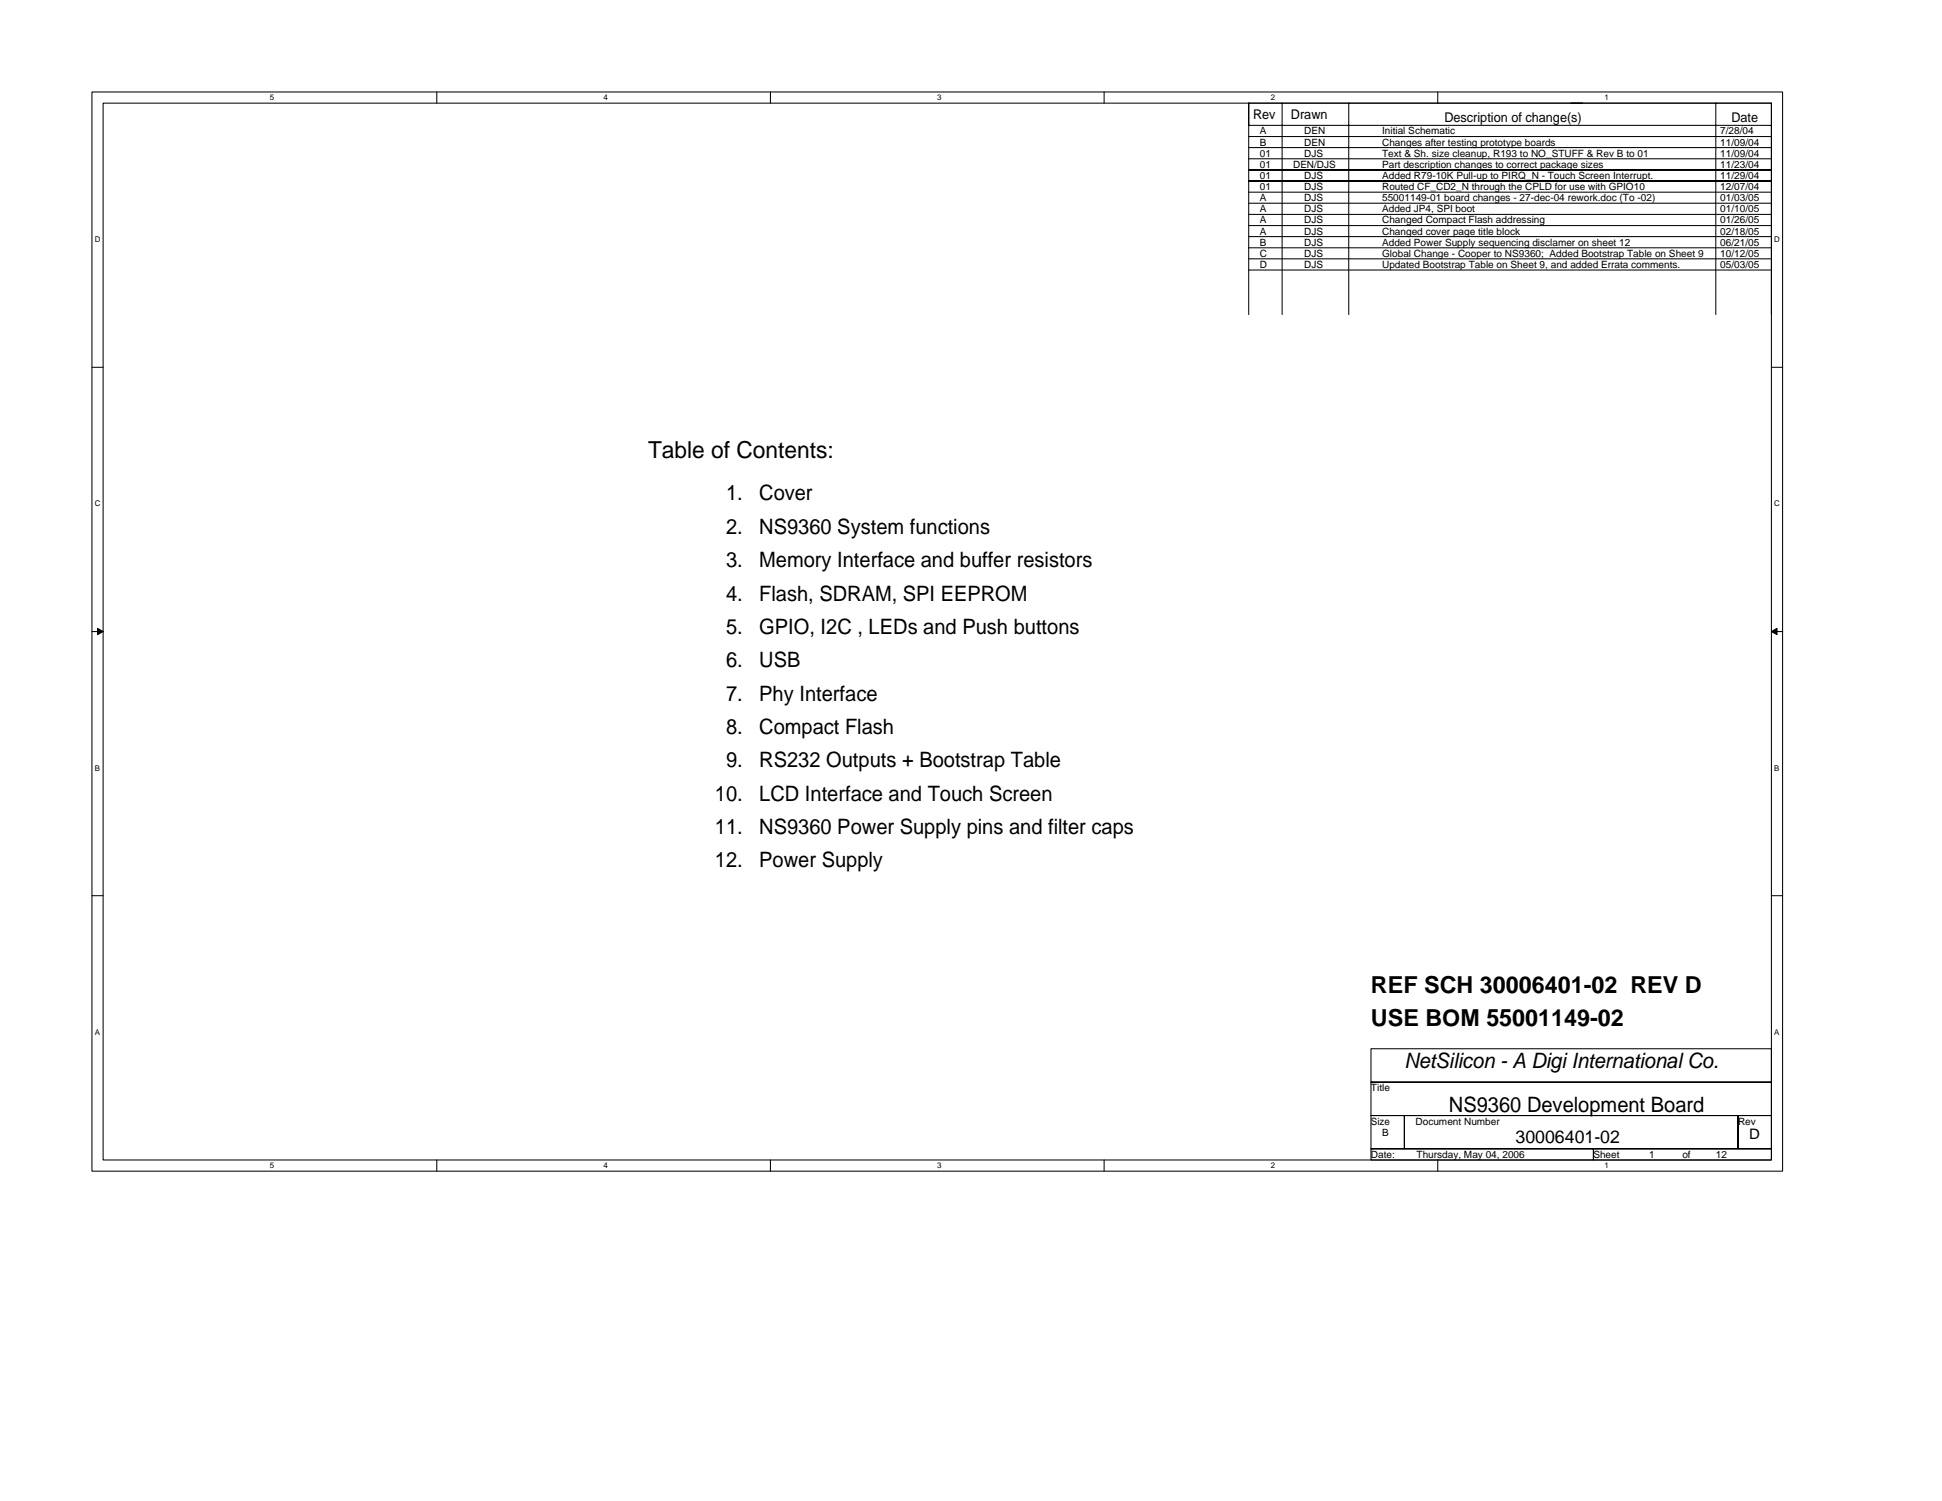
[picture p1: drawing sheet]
<svg xmlns="http://www.w3.org/2000/svg" width="279mm" height="216mm" viewBox="0 0 279 216" stroke-linecap="round" stroke-linejoin="round" font-family="sans-serif">
<defs><g id="words">
<g font-size="3.4">
<text x="93.2" y="65.9">Table of Contents:</text>
<text x="197.2" y="142.8">REF SCH 30006401-02 REV D</text>
<text x="197.2" y="147.6">USE BOM 55001149-02</text>
</g>
<g font-size="3">
<text x="104.5" y="72">1.</text>
<text x="109.2" y="72">Cover</text>
<text x="104.5" y="76.8">2.</text>
<text x="109.2" y="76.8">NS9360 System functions</text>
<text x="104.5" y="81.6">3.</text>
<text x="109.2" y="81.6">Memory Interface and buffer resistors</text>
<text x="104.5" y="86.4">4.</text>
<text x="109.2" y="86.4">Flash, SDRAM, SPI EEPROM</text>
<text x="104.5" y="91.2">5.</text>
<text x="104.5" y="96">6.</text>
<text x="109.2" y="91.2">GPIO, I2C , LEDs and Push buttons</text>
<text x="109.2" y="96">USB</text>
<text x="104.5" y="100.8">7.</text>
<text x="109.2" y="100.8">Phy Interface</text>
<text x="104.5" y="105.6">8.</text>
<text x="109.2" y="105.6">Compact Flash</text>
<text x="104.5" y="110.4">9.</text>
<text x="109.2" y="110.4">RS232 Outputs + Bootstrap Table</text>
<text x="102.8" y="115.2">10.</text>
<text x="102.8" y="120">11.</text>
<text x="109.2" y="120">NS9360 Power Supply pins and filter caps</text>
<text x="109.2" y="115.2">LCD Interface and Touch Screen</text>
<text x="102.8" y="124.8">12.</text>
<text x="109.2" y="124.8">Power Supply</text>
<text x="202" y="153.6">NetSilicon - A Digi International Co.</text>
<text x="208.5" y="160">NS9360 Development Board</text>
</g>
<text font-size="2.6" x="218.1" y="164.4">30006401-02</text>
<text font-size="2.1" x="251.7" y="163.9">D</text>
<g font-size="1.9">
<text x="180.3" y="17.2">Rev</text>
<text x="185.7" y="17.2">Drawn</text>
<text x="207.8" y="17.5">Description of change(s)</text>
<text x="249.1" y="17.5">Date</text>
</g>
<g font-size="1.4">
<text x="181.2" y="19.3">A</text>
<text x="181.2" y="20.9">B</text>
<text x="181.2" y="22.5">01</text>
<text x="187.7" y="19.3">DEN</text>
<text x="187.7" y="20.9">DEN</text>
<text x="187.7" y="22.5">DJS</text>
<text x="198.9" y="19.3">Initial Schematic</text>
<text x="198.9" y="20.9">Changes after testing prototype boards</text>
<text x="198.9" y="22.5">Text &amp; Sh. size cleanup, R193 to NO_STUFF &amp; Rev B to 01</text>
<text x="247.5" y="19.3">7/28/04</text>
<text x="247.5" y="20.9">11/09/04</text>
<text x="247.5" y="22.5">11/09/04</text>
<text x="181.2" y="24.1">01</text>
<text x="181.2" y="25.7">01</text>
<text x="181.2" y="28.9">A</text>
<text x="181.2" y="27.3">01</text>
<text x="186" y="24.1">DEN/DJS</text>
<text x="187.7" y="25.7">DJS</text>
<text x="187.7" y="27.3">DJS</text>
<text x="187.7" y="28.9">DJS</text>
<text x="198.9" y="24.1">Part description changes to correct package sizes</text>
<text x="198.9" y="25.7">Added R79-10K Pull-up to PIRQ_N - Touch Screen Interrupt.</text>
<text x="198.9" y="27.3">Routed CF_CD2_N through the CPLD for use with GPIO10</text>
<text x="198.9" y="28.9">55001149-01 board changes - 27-dec-04 rework.doc (To -02)</text>
<text x="247.5" y="24.1">11/23/04</text>
<text x="247.5" y="25.7">11/29/04</text>
<text x="247.5" y="27.3">12/07/04</text>
<text x="247.5" y="28.9">01/03/05</text>
<text x="181.2" y="30.5">A</text>
<text x="181.2" y="32.1">A</text>
<text x="181.2" y="33.7">A</text>
<text x="181.2" y="35.3">B</text>
<text x="187.7" y="30.5">DJS</text>
<text x="187.7" y="32.1">DJS</text>
<text x="187.7" y="33.7">DJS</text>
<text x="187.7" y="35.3">DJS</text>
<text x="198.9" y="30.5">Added JP4, SPI boot</text>
<text x="198.9" y="32.1">Changed Compact Flash addressing</text>
<text x="198.9" y="33.7">Changed cover page title block</text>
<text x="198.9" y="35.3">Added Power Supply sequencing disclamer on sheet 12</text>
<text x="247.5" y="30.5">01/10/05</text>
<text x="247.5" y="32.1">01/26/05</text>
<text x="247.5" y="33.7">02/18/05</text>
<text x="247.5" y="35.3">06/21/05</text>
<text x="181.2" y="36.9">C</text>
<text x="181.2" y="38.5">D</text>
<text x="187.7" y="36.9">DJS</text>
<text x="187.7" y="38.5">DJS</text>
<text x="198.9" y="36.9">Global Change - Cooper to NS9360; Added Bootstrap Table on Sheet 9</text>
<text x="198.9" y="38.5">Updated Bootstrap Table on Sheet 9, and added Errata comments.</text>
<text x="247.5" y="36.9">10/12/05</text>
<text x="247.5" y="38.5">05/03/05</text>
<text x="197.2" y="156.9">Title</text>
<text x="197.2" y="161.7">Size</text>
<text x="203.7" y="161.7">Document Number</text>
<text x="250.1" y="161.7">Rev</text>
<text x="197.2" y="166.5">Date:</text>
<text x="198.9" y="163.3">B</text>
<text x="203.8" y="166.5">Thursday, May 04, 2006</text>
<text x="229.2" y="166.5">Sheet</text>
<text x="237.2" y="166.5">1</text>
<text x="242.1" y="166.5">of</text>
<text x="246.9" y="166.5">12</text>
</g>
<g font-size="1.1">
<text x="38.8" y="14.4">5</text>
<text x="86.8" y="14.4">4</text>
<text x="134.8" y="14.4">3</text>
<text x="182.9" y="14.4">2</text>
<text x="230.9" y="14.4">1</text>
<text x="13.6" y="34.8">D</text>
<text x="255.3" y="34.8">D</text>
<text x="13.6" y="72.8">C</text>
<text x="255.3" y="72.8">C</text>
<text x="13.6" y="110.8">B</text>
<text x="255.3" y="110.8">B</text>
<text x="13.6" y="148.8">A</text>
<text x="255.3" y="148.8">A</text>
<text x="38.8" y="168">5</text>
<text x="86.8" y="168">4</text>
<text x="134.8" y="168">3</text>
<text x="182.9" y="168">2</text>
<text x="230.9" y="168">1</text>
</g>
</g></defs>
<path d="M13.2 13.2h243.3v155.3h-243.3zM14.8 14.8h240.1v152.1h-240.1z" fill="none" stroke="#000" stroke-width=".15"/>
<g fill="#fff">
<path d="M38.8 13.4h.7v1.3h-.7z"/>
<path d="M38.8 167h.7v1.3h-.7z"/>
</g>
<path d="M62.8 13.2v1.6M62.8 166.9v1.6" fill="none" stroke="#000" stroke-width=".15"/>
<g fill="#fff">
<path d="M86.8 13.4h.7v1.3h-.7z"/>
<path d="M86.8 167h.7v1.3h-.7z"/>
</g>
<path d="M110.8 13.2v1.6M110.8 166.9v1.6" fill="none" stroke="#000" stroke-width=".15"/>
<g fill="#fff">
<path d="M134.8 13.4h.7v1.3h-.7z"/>
<path d="M134.8 167h.7v1.3h-.7z"/>
</g>
<path d="M158.8 13.2v1.6M158.8 166.9v1.6" fill="none" stroke="#000" stroke-width=".15"/>
<g fill="#fff">
<path d="M182.9 13.4h.6v1.3h-.6z"/>
<path d="M182.9 167h.6v1.3h-.6z"/>
</g>
<path d="M206.9 13.2v1.6M206.9 166.9v1.6" fill="none" stroke="#000" stroke-width=".15"/>
<g fill="#fff">
<path d="M230.9 13.4h.6v1.3h-.6z"/>
<path d="M230.9 167h.6v1.3h-.6z"/>
<path d="M13.6 33.8h.8v1.3h-.8z"/>
<path d="M255.3 33.8h.8v1.3h-.8z"/>
<path d="M13.6 71.8h.8v1.3h-.8z"/>
<path d="M255.3 71.8h.8v1.3h-.8z"/>
</g>
<path d="M13.2 52.8h1.6M254.9 52.8h1.6" fill="none" stroke="#000" stroke-width=".15"/>
<g fill="#fff">
<path d="M13.6 109.8h.8v1.3h-.8z"/>
<path d="M255.3 109.8h.7v1.3h-.7z"/>
</g>
<path d="M13.2 90.8h1.6M254.9 90.8h1.6" fill="none" stroke="#000" stroke-width=".15"/>
<path d="M14 90.4l.8 .4-.8 .5zM254.9 90.8l.8-.4v.9z" fill="#000"/>
<path d="M14 90.4l.8 .4-.8 .5zM254.9 90.8l.8-.4v.9z" fill="none" stroke="#000" stroke-width=".14"/>
<g fill="#fff">
<path d="M13.6 147.8h.8v1.3h-.8z"/>
<path d="M255.3 147.8h.7v1.3h-.7z"/>
</g>
<g fill="none" stroke="#000" stroke-width=".15">
<path d="M179.6 18h75.3M179.7 19.6h75.2M179.7 14.8v30.5M179.7 14.8h75.2v30.5M184.5 14.8v30.5M194 14.8v30.5M246.9 14.8v30.5M179.7 24.4h75.2M179.7 22.8h75.2M179.7 29.2h75.2M179.7 26h75.2M179.7 21.2h75.2"/>
<path d="M179.7 32.4h75.2M179.7 30.8h75.2M179.7 27.6h75.2M179.7 35.6h75.2M179.7 34h75.2M179.7 37.2h75.2M179.7 38.8h75.2M13.2 128.8h1.6M254.9 128.8h1.6M197.2 150.8h57.7v4.9h-57.7zM197.2 155.7h57.7v4.8h-57.7zM197.2 160.5h4.8v4.7h-4.8z"/>
<path d="M197.2 165.2h32v1.7h-32zM202 160.5h48.1v4.7h-48.1zM229.2 165.2h25.7v1.7h-25.7zM250.1 160.5h4.8v4.7h-4.8z"/>
</g>
<use href="#words"/>
</svg>
